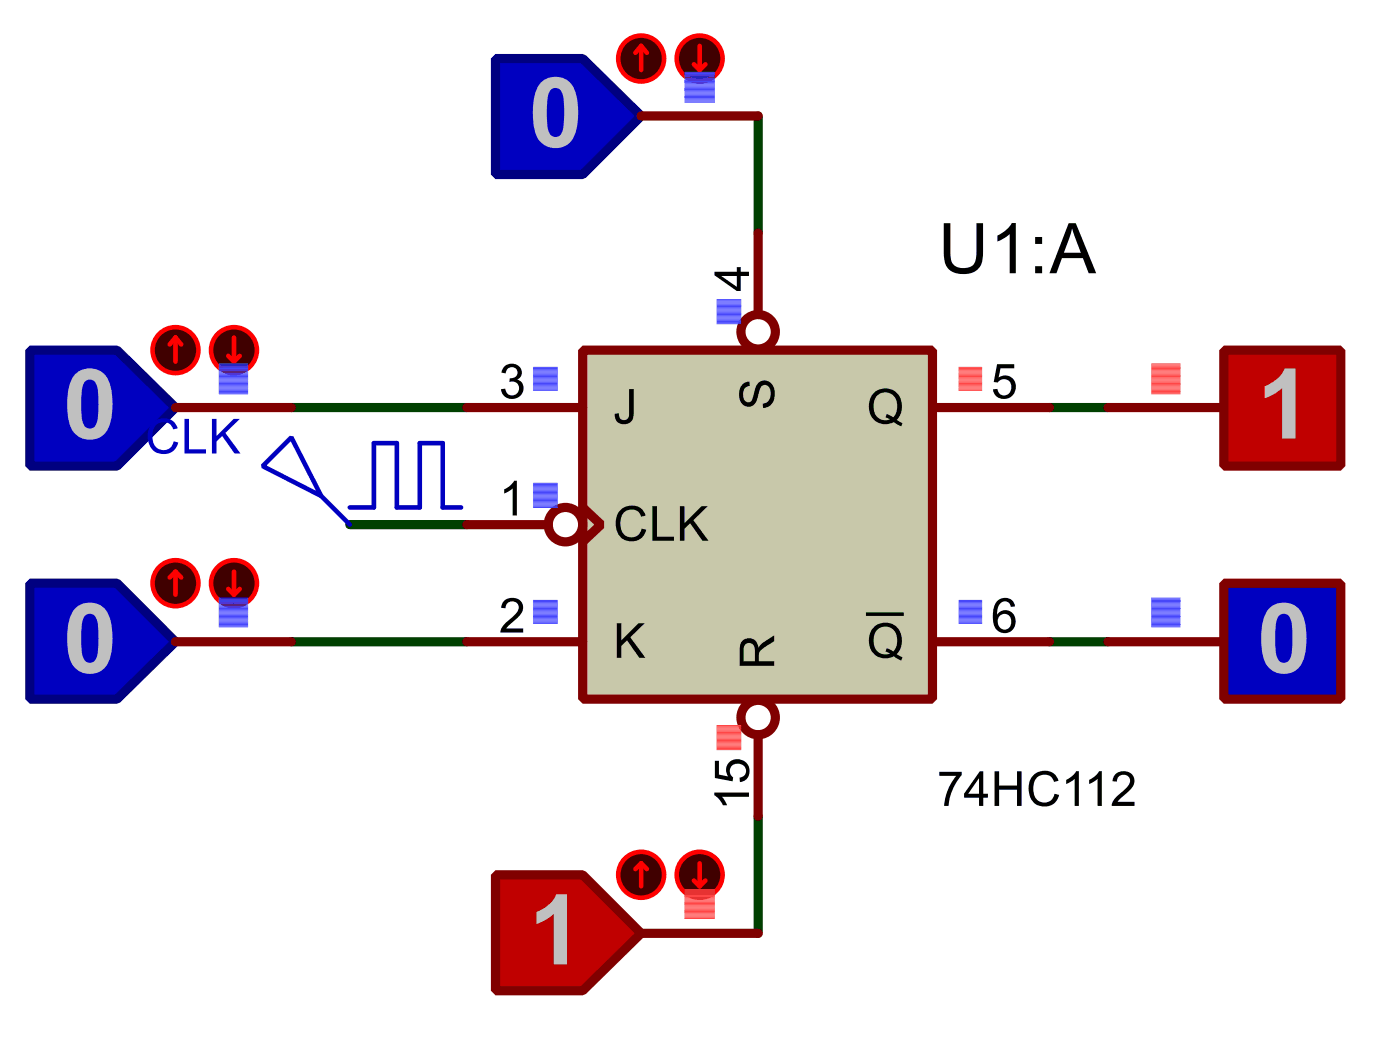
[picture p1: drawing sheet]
<svg xmlns="http://www.w3.org/2000/svg" width="61mm" height="46mm" viewBox="0 0 61 46" stroke-linecap="round" stroke-linejoin="round" font-family="sans-serif">
<defs><g id="words">
<g font-size="4.8" fill="#c0c0c0">
<text x="23.1" y="6.4">0</text>
<text x="2.8" y="19.1">0</text>
<text x="54.8" y="19.1">1</text>
<text x="2.8" y="29.3">0</text>
<text x="54.8" y="29.3">0</text>
<text x="23.1" y="42">1</text>
</g>
<text font-size="3.4" x="40.9" y="11.9">U1:A</text>
<g font-size="2.4">
<text x="21.8" y="17.4">3</text>
<text x="32.7" y="12.7" transform="rotate(-90 32.7 12.7)">4</text>
<text x="33.8" y="17.9" transform="rotate(-90 33.8 17.9)">S</text>
<text x="43.2" y="17.4">5</text>
<text x="21.8" y="22.5">1</text>
<text x="26.7" y="18.4">J</text>
<text x="26.7" y="23.5">CLK</text>
<text x="37.8" y="18.4">Q</text>
<text x="21.8" y="27.6">2</text>
<text x="26.7" y="28.7">K</text>
<text x="33.8" y="29.2" transform="rotate(-90 33.8 29.2)">R</text>
<text x="37.8" y="28.7">Q</text>
<text x="43.2" y="27.6">6</text>
<text x="32.7" y="35.3" transform="rotate(-90 32.7 35.3)">15</text>
<text x="40.9" y="35.1">74HC112</text>
</g>
<text font-size="2.4" fill="#0000c0" x="6.3" y="19.8">CLK</text>
</g></defs>
<path d="M12.7 17.8h7.7M33.1 5.1v5.1M45.8 17.8h2.5M12.7 28h7.7M15.3 22.9h5.1M33.1 35.6v5.1M45.8 28h2.5" fill="none" stroke="#004000" stroke-width=".4"/>
<path d="M25.4 15.3h15.3v15.2h-15.3z" fill="#c8c8aa" stroke="#800000" stroke-width=".4"/>
<g fill="none" stroke="#800000" stroke-width=".4">
<path d="M20.4 17.8h5M33.1 10.2v3.5M40.7 17.8h5.1M20.4 22.9h3.5M20.4 28h5M25.4 22.1l.8 .8-.8 .7zM33.1 32v3.6M40.7 28h5.1"/>
<circle cx="33" cy="14.5" r=".75"/>
<circle cx="24.6" cy="22.9" r=".75"/>
<circle cx="33" cy="31.3" r=".75"/>
</g>
<path d="M37.8 26.8h1.6" fill="none" stroke="#000" stroke-width=".15"/>
<g fill="none" stroke="#4040ff" stroke-width=".04">
<path d="M23.3 16h1M23.3 16.1h1M23.3 16.2h1M23.3 16.3h1M23.3 16.4h1M23.3 16.5h1M23.3 16.6h1M23.3 16.7h1M23.3 16.8h1M23.3 16.9h1M23.3 17h1M31.3 13.1h1"/>
<path d="M31.3 13.2h1M31.3 13.3h1M31.3 13.4h1M31.3 13.5h1M31.3 13.6h1M31.3 13.7h1M31.3 13.8h1M31.3 13.9h1M31.3 14h1M31.3 14.1h1M23.3 21.1h1M23.3 21.2h1"/>
<path d="M23.3 21.3h1M23.3 21.4h1M23.3 21.5h1M23.3 21.6h1M23.3 21.7h1M23.3 21.8h1M23.3 21.9h1M23.3 22h1M23.3 22.1h1M23.3 26.2h1M23.3 26.3h1M23.3 26.4h1"/>
<path d="M23.3 26.5h1M23.3 26.6h1M23.3 26.7h1M23.3 26.8h1M23.3 26.9h1M23.3 27h1M23.3 27.1h1M23.3 27.2h1M41.8 26.2h1M41.8 26.3h1M41.8 26.4h1M41.8 26.5h1"/>
<path d="M41.8 26.6h1M41.8 26.7h1M41.8 26.8h1M41.8 26.9h1M41.8 27h1M41.8 27.1h1M41.8 27.2h1"/>
</g>
<g fill="none" stroke="#ff4040" stroke-width=".04">
<path d="M41.8 16h1M41.8 16.1h1M41.8 16.2h1M41.8 16.3h1M41.8 16.4h1M41.8 16.5h1M41.8 16.6h1M41.8 16.7h1M41.8 16.8h1M41.8 16.9h1M41.8 17h1M31.3 31.6h1"/>
<path d="M31.3 31.7h1M31.3 31.8h1M31.3 31.9h1M31.3 32h1M31.3 32.1h1M31.3 32.2h1M31.3 32.3h1M31.3 32.4h1M31.3 32.5h1M31.3 32.6h1M31.3 32.7h1"/>
</g>
<path d="M53.4 15.3h5.1v5h-5.1z" fill-rule="evenodd" fill="#c00000" stroke="#800000" stroke-width=".4"/>
<path d="M48.3 17.8h5.1" fill="none" stroke="#800000" stroke-width=".4"/>
<g fill="none" stroke="#ff4040" stroke-width=".04">
<path d="M50.2 15.9h1.3M50.2 16h1.3M50.2 16.1h1.3M50.2 16.2h1.3M50.2 16.3h1.3M50.2 16.4h1.3M50.2 16.5h1.3M50.2 16.6h1.3M50.2 16.7h1.3M50.2 16.8h1.3M50.2 16.9h1.3M50.2 17h1.3"/>
<path d="M50.2 17.1h1.3M50.2 17.2h1.3"/>
</g>
<path d="M53.4 25.4h5.1v5.1h-5.1z" fill-rule="evenodd" fill="#0000c0" stroke="#800000" stroke-width=".4"/>
<path d="M48.3 28h5.1" fill="none" stroke="#800000" stroke-width=".4"/>
<g fill="none" stroke="#4040ff" stroke-width=".04">
<path d="M50.2 26.1h1.3M50.2 26.2h1.3M50.2 26.3h1.3M50.2 26.4h1.3M50.2 26.5h1.3M50.2 26.6h1.3M50.2 26.7h1.3M50.2 26.8h1.3M50.2 26.9h1.3M50.2 27h1.3M50.2 27.1h1.3M50.2 27.2h1.3"/>
<path d="M50.2 27.3h1.3"/>
</g>
<path d="M1.3 15.3h3.8l2.6 2.5-2.6 2.5h-3.8z" fill-rule="evenodd" fill="#0000c0" stroke="#000080" stroke-width=".4"/>
<path d="M7.7 17.8h5" fill="none" stroke="#800000" stroke-width=".4"/>
<circle cx="7.6" cy="15.3" r="1" fill="#400000" stroke="#f00" stroke-width=".2"/>
<path d="M7.7 14.7l-.3 .3M7.7 14.7l.2 .3M7.7 14.7v1.1" fill="none" stroke="#f00" stroke-width=".2"/>
<circle cx="10.2" cy="15.3" r="1" fill="#400000" stroke="#f00" stroke-width=".2"/>
<path d="M10 15.5l.2 .3M10.2 14.7v1.1M10.5 15.5l-.3 .3" fill="none" stroke="#f00" stroke-width=".2"/>
<g fill="none" stroke="#4040ff" stroke-width=".04">
<path d="M9.6 15.9h1.2M9.6 16h1.2M9.6 16.1h1.2M9.6 16.2h1.2M9.6 16.3h1.2M9.6 16.4h1.2M9.6 16.5h1.2M9.6 16.6h1.2M9.6 16.7h1.2M9.6 16.8h1.2M9.6 16.9h1.2M9.6 17h1.2"/>
<path d="M9.6 17.1h1.2M9.6 17.2h1.2"/>
</g>
<path d="M1.3 25.4h3.8l2.6 2.6-2.6 2.5h-3.8z" fill-rule="evenodd" fill="#0000c0" stroke="#000080" stroke-width=".4"/>
<path d="M7.7 28h5" fill="none" stroke="#800000" stroke-width=".4"/>
<circle cx="7.6" cy="25.4" r="1" fill="#400000" stroke="#f00" stroke-width=".2"/>
<path d="M7.7 24.9l-.3 .3M7.7 24.9l.2 .3M7.7 24.9v1" fill="none" stroke="#f00" stroke-width=".2"/>
<circle cx="10.2" cy="25.4" r="1" fill="#400000" stroke="#f00" stroke-width=".2"/>
<path d="M10 25.7l.2 .2M10.2 24.9v1M10.5 25.7l-.3 .2" fill="none" stroke="#f00" stroke-width=".2"/>
<g fill="none" stroke="#4040ff" stroke-width=".04">
<path d="M9.6 26.1h1.2M9.6 26.2h1.2M9.6 26.3h1.2M9.6 26.4h1.2M9.6 26.5h1.2M9.6 26.6h1.2M9.6 26.7h1.2M9.6 26.8h1.2M9.6 26.9h1.2M9.6 27h1.2M9.6 27.1h1.2M9.6 27.2h1.2"/>
<path d="M9.6 27.3h1.2"/>
</g>
<path d="M21.6 2.6h3.8l2.6 2.5-2.6 2.5h-3.8z" fill-rule="evenodd" fill="#0000c0" stroke="#000080" stroke-width=".4"/>
<path d="M28 5.1h5.1" fill="none" stroke="#800000" stroke-width=".4"/>
<circle cx="27.9" cy="2.6" r="1" fill="#400000" stroke="#f00" stroke-width=".2"/>
<path d="M28 2l-.3 .3M28 2l.2 .3M28 2v1.1" fill="none" stroke="#f00" stroke-width=".2"/>
<circle cx="30.5" cy="2.6" r="1" fill="#400000" stroke="#f00" stroke-width=".2"/>
<path d="M30.3 2.8l.2 .3M30.5 2v1.1M30.8 2.8l-.3 .3" fill="none" stroke="#f00" stroke-width=".2"/>
<g fill="none" stroke="#4040ff" stroke-width=".04">
<path d="M29.9 3.2h1.3M29.9 3.3h1.3M29.9 3.4h1.3M29.9 3.5h1.3M29.9 3.6h1.3M29.9 3.7h1.3M29.9 3.8h1.3M29.9 3.9h1.3M29.9 4h1.3M29.9 4.1h1.3M29.9 4.2h1.3M29.9 4.3h1.3"/>
<path d="M29.9 4.4h1.3M29.9 4.5h1.3"/>
</g>
<path d="M21.6 38.1h3.8l2.6 2.6-2.6 2.5h-3.8z" fill-rule="evenodd" fill="#c00000" stroke="#800000" stroke-width=".4"/>
<path d="M28 40.7h5.1" fill="none" stroke="#800000" stroke-width=".4"/>
<circle cx="27.9" cy="38.1" r="1" fill="#400000" stroke="#f00" stroke-width=".2"/>
<path d="M28 37.6l-.3 .3M28 37.6l.2 .3M28 37.6v1" fill="none" stroke="#f00" stroke-width=".2"/>
<circle cx="30.5" cy="38.1" r="1" fill="#400000" stroke="#f00" stroke-width=".2"/>
<path d="M30.3 38.4l.2 .2M30.5 37.6v1M30.8 38.4l-.3 .2" fill="none" stroke="#f00" stroke-width=".2"/>
<g fill="none" stroke="#ff4040" stroke-width=".04">
<path d="M29.9 38.8h1.3M29.9 38.9h1.3M29.9 39h1.3M29.9 39.1h1.3M29.9 39.2h1.3M29.9 39.3h1.3M29.9 39.4h1.3M29.9 39.5h1.3M29.9 39.6h1.3M29.9 39.7h1.3M29.9 39.8h1.3M29.9 39.9h1.3"/>
<path d="M29.9 40h1.3"/>
</g>
<path d="M11.5 20.3l1.2-1.2 1.3 2.5zM14 21.6l1.3 1.3M15.3 22.1h1v-2.8h1v2.8h1v-2.8h1v2.8h.8" fill="none" stroke="#0000c0" stroke-width=".2"/>
<use href="#words"/>
</svg>
